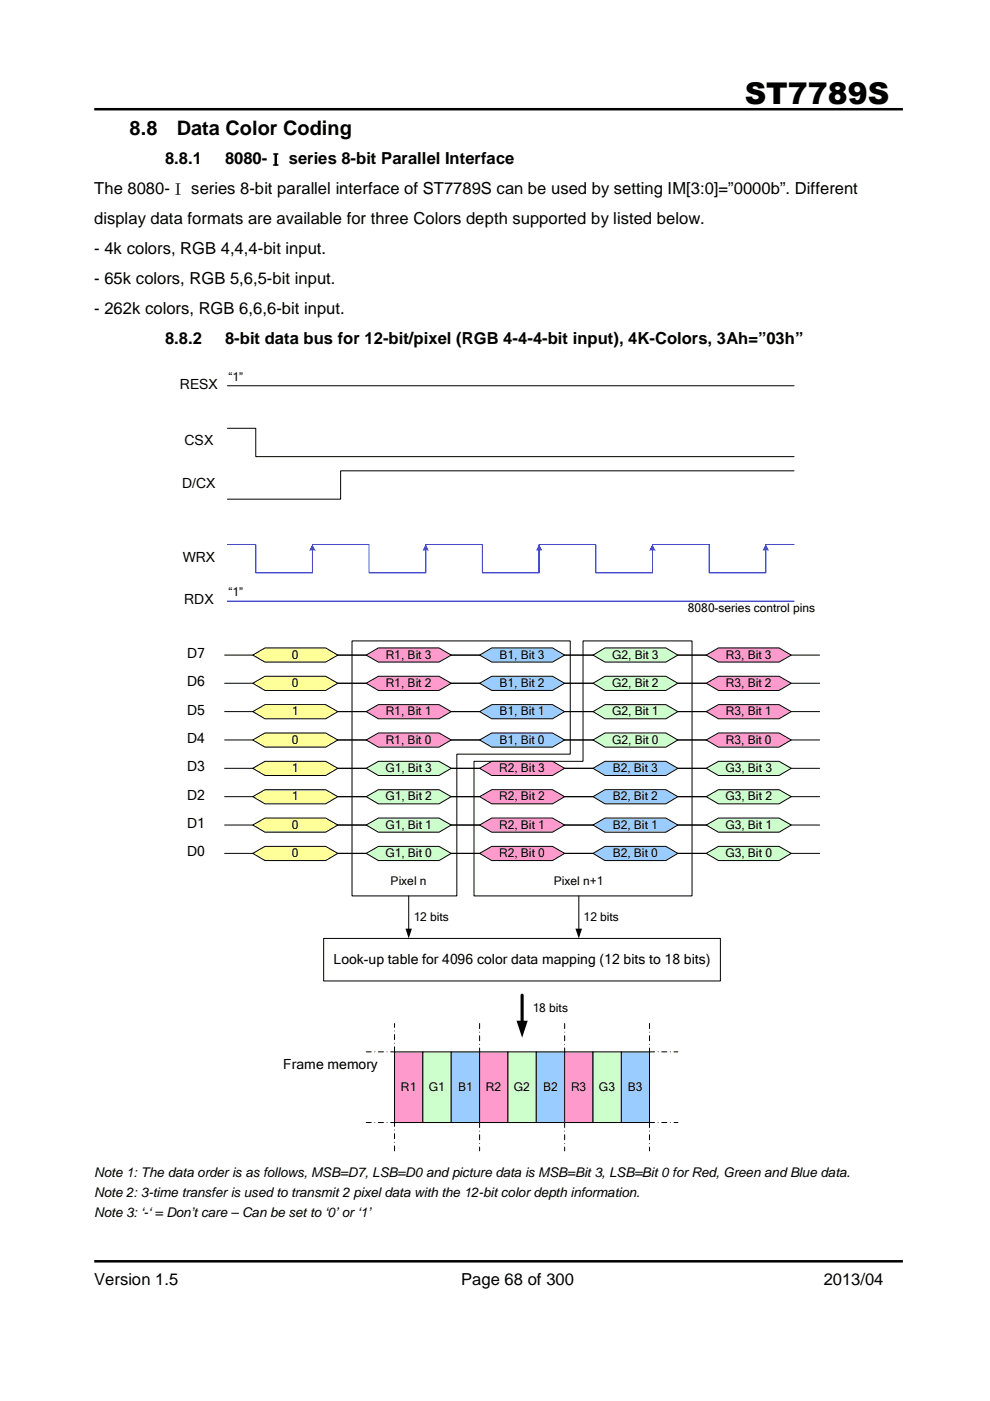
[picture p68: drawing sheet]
<svg xmlns="http://www.w3.org/2000/svg" width="210mm" height="297mm" viewBox="0 0 210 297" stroke-linecap="round" stroke-linejoin="round" font-family="sans-serif">
<defs><g id="words">
<text font-size="6.3" x="157.9" y="22">ST7789S</text>
<g font-size="4.2">
<text x="27.5" y="28.7">8.8</text>
<text x="37.5" y="28.7">Data Color Coding</text>
</g>
<g font-size="3.5">
<text x="35" y="34.8">8.8.1</text>
<text x="47.7" y="34.8">8080-Ⅰ series 8-bit Parallel Interface</text>
<text x="20" y="41.1">The 8080-Ⅰ series 8-bit parallel interface of ST7789S can be used by setting IM[3:0]=”0000b”. Different</text>
<text x="20" y="47.5">display data formats are available for three Colors depth supported by listed below.</text>
<text x="20" y="53.8">- 4k colors, RGB 4,4,4-bit input.</text>
<text x="20" y="60.2">- 65k colors, RGB 5,6,5-bit input.</text>
<text x="20" y="66.5">- 262k colors, RGB 6,6,6-bit input.</text>
<text x="35" y="72.9">8.8.2</text>
<text x="47.7" y="72.9">8-bit data bus for 12-bit/pixel (RGB 4-4-4-bit input), 4K-Colors, 3Ah=”03h”</text>
<text x="20" y="272.5">Version 1.5</text>
<text x="97.8" y="272.5">Page 68 of 300</text>
<text x="174.7" y="272.5">2013/04</text>
</g>
<g font-size="3">
<text x="38.1" y="82.4">RESX</text>
<text x="39.1" y="94.4">CSX</text>
<text x="38.7" y="103.5">D/CX</text>
<text x="38.7" y="119.1">WRX</text>
<text x="39" y="128.1">RDX</text>
<text x="39.7" y="139.5">D7</text>
<text x="39.7" y="145.5">D6</text>
<text x="39.7" y="151.5">D5</text>
<text x="39.7" y="157.5">D4</text>
<text x="39.7" y="163.5">D3</text>
<text x="39.7" y="169.5">D2</text>
<text x="39.7" y="175.6">D1</text>
<text x="39.7" y="181.6">D0</text>
<text x="70.7" y="204.3">Look-up table for 4096 color data mapping (12 bits to 18 bits)</text>
<text x="60.1" y="226.6">Frame memory</text>
</g>
<g font-size="2.8">
<text x="20" y="249.6">Note 1: The data order is as follows, MSB=D7, LSB=D0 and picture data is MSB=Bit 3, LSB=Bit 0 for Red, Green and Blue data.</text>
<text x="20" y="253.8">Note 2: 3-time transfer is used to transmit 2 pixel data with the 12-bit color depth information.</text>
<text x="20" y="258.1">Note 3: ‘-‘ = Don’t care – Can be set to ‘0’ or ‘1’</text>
</g>
<g font-size="2.5">
<text x="48.4" y="80.7">“1”</text>
<text x="48.4" y="126.4">“1”</text>
<text x="145.8" y="129.7">8080-series control pins</text>
<text x="61.9" y="139.6">0</text>
<text x="81.8" y="139.6">R1, Bit 3</text>
<text x="105.9" y="139.6">B1, Bit 3</text>
<text x="129.8" y="139.6">G2, Bit 3</text>
<text x="153.9" y="139.6">R3, Bit 3</text>
<text x="61.9" y="145.6">0</text>
<text x="81.8" y="145.6">R1, Bit 2</text>
<text x="105.9" y="145.6">B1, Bit 2</text>
<text x="129.8" y="145.6">G2, Bit 2</text>
<text x="153.9" y="145.6">R3, Bit 2</text>
<text x="61.9" y="151.6">1</text>
<text x="81.8" y="151.6">R1, Bit 1</text>
<text x="105.9" y="151.6">B1, Bit 1</text>
<text x="129.8" y="151.6">G2, Bit 1</text>
<text x="153.9" y="151.6">R3, Bit 1</text>
<text x="61.9" y="157.6">0</text>
<text x="81.8" y="157.6">R1, Bit 0</text>
<text x="105.9" y="157.6">B1, Bit 0</text>
<text x="129.8" y="157.6">G2, Bit 0</text>
<text x="153.9" y="157.6">R3, Bit 0</text>
<text x="61.9" y="163.7">1</text>
<text x="81.7" y="163.7">G1, Bit 3</text>
<text x="105.8" y="163.7">R2, Bit 3</text>
<text x="129.9" y="163.7">B2, Bit 3</text>
<text x="153.8" y="163.7">G3, Bit 3</text>
<text x="61.9" y="169.7">1</text>
<text x="81.7" y="169.7">G1, Bit 2</text>
<text x="105.8" y="169.7">R2, Bit 2</text>
<text x="129.9" y="169.7">B2, Bit 2</text>
<text x="153.8" y="169.7">G3, Bit 2</text>
<text x="61.9" y="175.7">0</text>
<text x="81.7" y="175.7">G1, Bit 1</text>
<text x="105.8" y="175.7">R2, Bit 1</text>
<text x="129.9" y="175.7">B2, Bit 1</text>
<text x="153.8" y="175.7">G3, Bit 1</text>
<text x="61.9" y="181.7">0</text>
<text x="81.7" y="181.7">G1, Bit 0</text>
<text x="105.8" y="181.7">R2, Bit 0</text>
<text x="129.9" y="181.7">B2, Bit 0</text>
<text x="153.8" y="181.7">G3, Bit 0</text>
<text x="82.8" y="187.6">Pixel n</text>
<text x="117.4" y="187.6">Pixel n+1</text>
<text x="87.7" y="195.4">12 bits</text>
<text x="123.7" y="195.4">12 bits</text>
<text x="112.9" y="214.6">18 bits</text>
<text x="85" y="231.2">R1</text>
<text x="90.9" y="231.2">G1</text>
<text x="97.1" y="231.2">B1</text>
<text x="103" y="231.2">R2</text>
<text x="109" y="231.2">G2</text>
<text x="115.1" y="231.2">B2</text>
<text x="121.1" y="231.2">R3</text>
<text x="127" y="231.2">G3</text>
<text x="133.1" y="231.2">B3</text>
</g>
</g></defs>
<path d="M20 23.2h171.4M20 267.4h171.4" fill="none" stroke="#010101" stroke-width=".53"/>
<path d="M123.6 135.9h23.1v54h-46.2v-28.5h23.1z" fill-rule="evenodd" fill="#fff"/>
<path d="M123.6 135.9h23.1v54h-46.2v-28.5h23.1z" fill="none" stroke="#010101" stroke-width=".21"/>
<path d="M74.6 135.9h46.3v24h-24v30h-22.3z" fill-rule="evenodd" fill="#fff"/>
<path d="M74.6 135.9h46.3v24h-24v30h-22.3z" fill="none" stroke="#010101" stroke-width=".21"/>
<path d="M77.6 138.9l2.6-1.5h12.9l2.6 1.5-2.6 1.5h-12.9z" fill-rule="evenodd" fill="#ff9acc"/>
<path d="M71.6 138.9h6M77.6 138.9l2.6-1.5h12.9l2.6 1.5-2.6 1.5h-12.9zM95.7 138.9h6" fill="none" stroke="#010101" stroke-width=".21"/>
<path d="M101.7 138.9l2.6-1.5h12.8l2.6 1.5-2.6 1.5h-12.8z" fill-rule="evenodd" fill="#9accff"/>
<path d="M95.7 138.9h6M101.7 138.9l2.6-1.5h12.8l2.6 1.5-2.6 1.5h-12.8zM119.7 138.9h6" fill="none" stroke="#010101" stroke-width=".21"/>
<path d="M125.7 138.9l2.6-1.5h12.9l2.5 1.5-2.5 1.5h-12.9z" fill-rule="evenodd" fill="#cfc"/>
<path d="M119.7 138.9h6M125.7 138.9l2.6-1.5h12.9l2.5 1.5-2.5 1.5h-12.9zM143.7 138.9h6" fill="none" stroke="#010101" stroke-width=".21"/>
<path d="M149.7 138.9l2.6-1.5h12.9l2.6 1.5-2.6 1.5h-12.9z" fill-rule="evenodd" fill="#ff9acc"/>
<path d="M143.7 138.9h6M149.7 138.9l2.6-1.5h12.9l2.6 1.5-2.6 1.5h-12.9zM167.8 138.9h6" fill="none" stroke="#010101" stroke-width=".21"/>
<path d="M53.6 138.9l2.6-1.5h12.8l2.6 1.5-2.6 1.5h-12.8z" fill-rule="evenodd" fill="#ffff9a"/>
<path d="M47.6 138.9h6M53.6 138.9l2.6-1.5h12.8l2.6 1.5-2.6 1.5h-12.8zM71.6 138.9h6" fill="none" stroke="#010101" stroke-width=".21"/>
<path d="M48.2 115.4h6v6.1h12.1v-6.1h5.9M66.3 116.5v5M48.2 127.5h120.2" fill="none" stroke="#0101ff" stroke-width=".21"/>
<path d="M66.3 115.4l.6 1.4-.7-.2-.7 .2z" fill-rule="evenodd" fill="#0101ff"/>
<path d="M144.4 115.4h6v6.1h11.9v-6.1h6.1M162.3 116.5v5" fill="none" stroke="#0101ff" stroke-width=".21"/>
<path d="M162.3 115.4l.8 1.4-.7-.2-.7 .2z" fill-rule="evenodd" fill="#0101ff"/>
<path d="M120.3 115.4h6v6.1h12v-6.1h6.1M138.3 116.5v5" fill="none" stroke="#0101ff" stroke-width=".21"/>
<path d="M138.3 115.4l.7 1.4-.7-.2-.7 .2z" fill-rule="evenodd" fill="#0101ff"/>
<path d="M96.3 115.4h6v6.1h12v-6.1h6M114.3 116.5v5" fill="none" stroke="#0101ff" stroke-width=".21"/>
<path d="M114.3 115.4l.7 1.4-.7-.2-.7 .2z" fill-rule="evenodd" fill="#0101ff"/>
<path d="M72.2 115.4h6v6.1h12.1v-6.1h6M90.3 116.5v5" fill="none" stroke="#0101ff" stroke-width=".21"/>
<path d="M90.3 115.4l.6 1.4-.6-.2-.7 .2z" fill-rule="evenodd" fill="#0101ff"/>
<path d="M48.2 90.8h6v6h114.2M48.2 81.8h120.2M168.4 99.8h-96.2v6h-24" fill="none" stroke="#010101" stroke-width=".21"/>
<path d="M77.6 144.9l2.6-1.5h12.9l2.6 1.5-2.6 1.5h-12.9z" fill-rule="evenodd" fill="#ff9acc"/>
<path d="M71.6 144.9h6M77.6 144.9l2.6-1.5h12.9l2.6 1.5-2.6 1.5h-12.9zM95.7 144.9h6" fill="none" stroke="#010101" stroke-width=".21"/>
<path d="M101.7 144.9l2.6-1.5h12.8l2.6 1.5-2.6 1.5h-12.8z" fill-rule="evenodd" fill="#9accff"/>
<path d="M95.7 144.9h6M101.7 144.9l2.6-1.5h12.8l2.6 1.5-2.6 1.5h-12.8zM119.7 144.9h6" fill="none" stroke="#010101" stroke-width=".21"/>
<path d="M125.7 144.9l2.6-1.5h12.9l2.5 1.5-2.5 1.5h-12.9z" fill-rule="evenodd" fill="#cfc"/>
<path d="M119.7 144.9h6M125.7 144.9l2.6-1.5h12.9l2.5 1.5-2.5 1.5h-12.9zM143.7 144.9h6" fill="none" stroke="#010101" stroke-width=".21"/>
<path d="M149.7 144.9l2.6-1.5h12.9l2.6 1.5-2.6 1.5h-12.9z" fill-rule="evenodd" fill="#ff9acc"/>
<path d="M143.7 144.9h6M149.7 144.9l2.6-1.5h12.9l2.6 1.5-2.6 1.5h-12.9zM167.8 144.9h6" fill="none" stroke="#010101" stroke-width=".21"/>
<path d="M53.6 144.9l2.6-1.5h12.8l2.6 1.5-2.6 1.5h-12.8z" fill-rule="evenodd" fill="#ffff9a"/>
<path d="M47.6 144.9h6M53.6 144.9l2.6-1.5h12.8l2.6 1.5-2.6 1.5h-12.8zM71.6 144.9h6" fill="none" stroke="#010101" stroke-width=".21"/>
<path d="M77.6 150.9l2.6-1.5h12.9l2.6 1.5-2.6 1.5h-12.9z" fill-rule="evenodd" fill="#ff9acc"/>
<path d="M71.6 150.9h6M77.6 150.9l2.6-1.5h12.9l2.6 1.5-2.6 1.5h-12.9zM95.7 150.9h6" fill="none" stroke="#010101" stroke-width=".21"/>
<path d="M101.7 150.9l2.6-1.5h12.8l2.6 1.5-2.6 1.5h-12.8z" fill-rule="evenodd" fill="#9accff"/>
<path d="M95.7 150.9h6M101.7 150.9l2.6-1.5h12.8l2.6 1.5-2.6 1.5h-12.8zM119.7 150.9h6" fill="none" stroke="#010101" stroke-width=".21"/>
<path d="M125.7 150.9l2.6-1.5h12.9l2.5 1.5-2.5 1.5h-12.9z" fill-rule="evenodd" fill="#cfc"/>
<path d="M119.7 150.9h6M125.7 150.9l2.6-1.5h12.9l2.5 1.5-2.5 1.5h-12.9zM143.7 150.9h6" fill="none" stroke="#010101" stroke-width=".21"/>
<path d="M149.7 150.9l2.6-1.5h12.9l2.6 1.5-2.6 1.5h-12.9z" fill-rule="evenodd" fill="#ff9acc"/>
<path d="M143.7 150.9h6M149.7 150.9l2.6-1.5h12.9l2.6 1.5-2.6 1.5h-12.9zM167.8 150.9h6" fill="none" stroke="#010101" stroke-width=".21"/>
<path d="M53.6 150.9l2.6-1.5h12.8l2.6 1.5-2.6 1.5h-12.8z" fill-rule="evenodd" fill="#ffff9a"/>
<path d="M47.6 150.9h6M53.6 150.9l2.6-1.5h12.8l2.6 1.5-2.6 1.5h-12.8zM71.6 150.9h6" fill="none" stroke="#010101" stroke-width=".21"/>
<path d="M77.6 156.9l2.6-1.5h12.9l2.6 1.5-2.6 1.5h-12.9z" fill-rule="evenodd" fill="#ff9acc"/>
<path d="M71.6 156.9h6M77.6 156.9l2.6-1.5h12.9l2.6 1.5-2.6 1.5h-12.9zM95.7 156.9h6" fill="none" stroke="#010101" stroke-width=".21"/>
<path d="M101.7 156.9l2.6-1.5h12.8l2.6 1.5-2.6 1.5h-12.8z" fill-rule="evenodd" fill="#9accff"/>
<path d="M95.7 156.9h6M101.7 156.9l2.6-1.5h12.8l2.6 1.5-2.6 1.5h-12.8zM119.7 156.9h6" fill="none" stroke="#010101" stroke-width=".21"/>
<path d="M125.7 156.9l2.6-1.5h12.9l2.5 1.5-2.5 1.5h-12.9z" fill-rule="evenodd" fill="#cfc"/>
<path d="M119.7 156.9h6M125.7 156.9l2.6-1.5h12.9l2.5 1.5-2.5 1.5h-12.9zM143.7 156.9h6" fill="none" stroke="#010101" stroke-width=".21"/>
<path d="M149.7 156.9l2.6-1.5h12.9l2.6 1.5-2.6 1.5h-12.9z" fill-rule="evenodd" fill="#ff9acc"/>
<path d="M143.7 156.9h6M149.7 156.9l2.6-1.5h12.9l2.6 1.5-2.6 1.5h-12.9zM167.8 156.9h6" fill="none" stroke="#010101" stroke-width=".21"/>
<path d="M53.6 156.9l2.6-1.5h12.8l2.6 1.5-2.6 1.5h-12.8z" fill-rule="evenodd" fill="#ffff9a"/>
<path d="M47.6 156.9h6M53.6 156.9l2.6-1.5h12.8l2.6 1.5-2.6 1.5h-12.8zM71.6 156.9h6" fill="none" stroke="#010101" stroke-width=".21"/>
<path d="M77.6 162.9l2.6-1.5h12.9l2.6 1.5-2.6 1.5h-12.9z" fill-rule="evenodd" fill="#cfc"/>
<path d="M71.6 162.9h6M77.6 162.9l2.6-1.5h12.9l2.6 1.5-2.6 1.5h-12.9zM95.7 162.9h6" fill="none" stroke="#010101" stroke-width=".21"/>
<path d="M101.7 162.9l2.6-1.5h12.8l2.6 1.5-2.6 1.5h-12.8z" fill-rule="evenodd" fill="#ff9acc"/>
<path d="M95.7 162.9h6M101.7 162.9l2.6-1.5h12.8l2.6 1.5-2.6 1.5h-12.8zM119.7 162.9h6" fill="none" stroke="#010101" stroke-width=".21"/>
<path d="M125.7 162.9l2.6-1.5h12.9l2.5 1.5-2.5 1.5h-12.9z" fill-rule="evenodd" fill="#9accff"/>
<path d="M119.7 162.9h6M125.7 162.9l2.6-1.5h12.9l2.5 1.5-2.5 1.5h-12.9zM143.7 162.9h6" fill="none" stroke="#010101" stroke-width=".21"/>
<path d="M149.7 162.9l2.6-1.5h12.9l2.6 1.5-2.6 1.5h-12.9z" fill-rule="evenodd" fill="#cfc"/>
<path d="M143.7 162.9h6M149.7 162.9l2.6-1.5h12.9l2.6 1.5-2.6 1.5h-12.9zM167.8 162.9h6" fill="none" stroke="#010101" stroke-width=".21"/>
<path d="M53.6 162.9l2.6-1.5h12.8l2.6 1.5-2.6 1.5h-12.8z" fill-rule="evenodd" fill="#ffff9a"/>
<path d="M47.6 162.9h6M53.6 162.9l2.6-1.5h12.8l2.6 1.5-2.6 1.5h-12.8zM71.6 162.9h6" fill="none" stroke="#010101" stroke-width=".21"/>
<path d="M77.6 168.9l2.6-1.5h12.9l2.6 1.5-2.6 1.5h-12.9z" fill-rule="evenodd" fill="#cfc"/>
<path d="M71.6 168.9h6M77.6 168.9l2.6-1.5h12.9l2.6 1.5-2.6 1.5h-12.9zM95.7 168.9h6" fill="none" stroke="#010101" stroke-width=".21"/>
<path d="M101.7 168.9l2.6-1.5h12.8l2.6 1.5-2.6 1.5h-12.8z" fill-rule="evenodd" fill="#ff9acc"/>
<path d="M95.7 168.9h6M101.7 168.9l2.6-1.5h12.8l2.6 1.5-2.6 1.5h-12.8zM119.7 168.9h6" fill="none" stroke="#010101" stroke-width=".21"/>
<path d="M125.7 168.9l2.6-1.5h12.9l2.5 1.5-2.5 1.5h-12.9z" fill-rule="evenodd" fill="#9accff"/>
<path d="M119.7 168.9h6M125.7 168.9l2.6-1.5h12.9l2.5 1.5-2.5 1.5h-12.9zM143.7 168.9h6" fill="none" stroke="#010101" stroke-width=".21"/>
<path d="M149.7 168.9l2.6-1.5h12.9l2.6 1.5-2.6 1.5h-12.9z" fill-rule="evenodd" fill="#cfc"/>
<path d="M143.7 168.9h6M149.7 168.9l2.6-1.5h12.9l2.6 1.5-2.6 1.5h-12.9zM167.8 168.9h6" fill="none" stroke="#010101" stroke-width=".21"/>
<path d="M53.6 168.9l2.6-1.5h12.8l2.6 1.5-2.6 1.5h-12.8z" fill-rule="evenodd" fill="#ffff9a"/>
<path d="M47.6 168.9h6M53.6 168.9l2.6-1.5h12.8l2.6 1.5-2.6 1.5h-12.8zM71.6 168.9h6" fill="none" stroke="#010101" stroke-width=".21"/>
<path d="M77.6 174.9l2.6-1.5h12.9l2.6 1.5-2.6 1.5h-12.9z" fill-rule="evenodd" fill="#cfc"/>
<path d="M71.6 174.9h6M77.6 174.9l2.6-1.5h12.9l2.6 1.5-2.6 1.5h-12.9zM95.7 174.9h6" fill="none" stroke="#010101" stroke-width=".21"/>
<path d="M101.7 174.9l2.6-1.5h12.8l2.6 1.5-2.6 1.5h-12.8z" fill-rule="evenodd" fill="#ff9acc"/>
<path d="M95.7 174.9h6M101.7 174.9l2.6-1.5h12.8l2.6 1.5-2.6 1.5h-12.8zM119.7 174.9h6" fill="none" stroke="#010101" stroke-width=".21"/>
<path d="M125.7 174.9l2.6-1.5h12.9l2.5 1.5-2.5 1.5h-12.9z" fill-rule="evenodd" fill="#9accff"/>
<path d="M119.7 174.9h6M125.7 174.9l2.6-1.5h12.9l2.5 1.5-2.5 1.5h-12.9zM143.7 174.9h6" fill="none" stroke="#010101" stroke-width=".21"/>
<path d="M149.7 174.9l2.6-1.5h12.9l2.6 1.5-2.6 1.5h-12.9z" fill-rule="evenodd" fill="#cfc"/>
<path d="M143.7 174.9h6M149.7 174.9l2.6-1.5h12.9l2.6 1.5-2.6 1.5h-12.9zM167.8 174.9h6" fill="none" stroke="#010101" stroke-width=".21"/>
<path d="M53.6 174.9l2.6-1.5h12.8l2.6 1.5-2.6 1.5h-12.8z" fill-rule="evenodd" fill="#ffff9a"/>
<path d="M47.6 174.9h6M53.6 174.9l2.6-1.5h12.8l2.6 1.5-2.6 1.5h-12.8zM71.6 174.9h6" fill="none" stroke="#010101" stroke-width=".21"/>
<path d="M77.6 180.9l2.6-1.4h12.9l2.6 1.4-2.6 1.6h-12.9z" fill-rule="evenodd" fill="#cfc"/>
<path d="M71.6 180.9h6M77.6 180.9l2.6-1.4h12.9l2.6 1.4-2.6 1.6h-12.9zM95.7 180.9h6" fill="none" stroke="#010101" stroke-width=".21"/>
<path d="M101.7 180.9l2.6-1.4h12.8l2.6 1.4-2.6 1.6h-12.8z" fill-rule="evenodd" fill="#ff9acc"/>
<path d="M95.7 180.9h6M101.7 180.9l2.6-1.4h12.8l2.6 1.4-2.6 1.6h-12.8zM119.7 180.9h6" fill="none" stroke="#010101" stroke-width=".21"/>
<path d="M125.7 180.9l2.6-1.4h12.9l2.5 1.4-2.5 1.6h-12.9z" fill-rule="evenodd" fill="#9accff"/>
<path d="M119.7 180.9h6M125.7 180.9l2.6-1.4h12.9l2.5 1.4-2.5 1.6h-12.9zM143.7 180.9h6" fill="none" stroke="#010101" stroke-width=".21"/>
<path d="M149.7 180.9l2.6-1.4h12.9l2.6 1.4-2.6 1.6h-12.9z" fill-rule="evenodd" fill="#cfc"/>
<path d="M143.7 180.9h6M149.7 180.9l2.6-1.4h12.9l2.6 1.4-2.6 1.6h-12.9zM167.8 180.9h6" fill="none" stroke="#010101" stroke-width=".21"/>
<path d="M53.6 180.9l2.6-1.4h12.8l2.6 1.4-2.6 1.6h-12.8z" fill-rule="evenodd" fill="#ffff9a"/>
<path d="M47.6 180.9h6M53.6 180.9l2.6-1.4h12.8l2.6 1.4-2.6 1.6h-12.8zM68.6 199h84.1v9h-84.1zM71.6 180.9h6M86.7 189.9v7.2" fill="none" stroke="#010101" stroke-width=".21"/>
<path d="M86 196.9h1.3l-.6 2.1z" fill="#010101"/>
<path d="M122.7 189.9v7.2" fill="none" stroke="#010101" stroke-width=".21"/>
<path d="M122 196.9h1.4l-.7 2.1z" fill="#010101"/>
<path d="M83.7 223h6v15h-6z" fill-rule="evenodd" fill="#ff9acc"/>
<path d="M83.7 223h6v15h-6z" fill="none" stroke="#010101" stroke-width=".21"/>
<path d="M89.7 223h6v15h-6z" fill-rule="evenodd" fill="#cfc"/>
<path d="M89.7 223h6v15h-6z" fill="none" stroke="#010101" stroke-width=".21"/>
<path d="M95.7 223h6v15h-6z" fill-rule="evenodd" fill="#9accff"/>
<path d="M95.7 223h6v15h-6z" fill="none" stroke="#010101" stroke-width=".21"/>
<path d="M101.7 217v6M119.7 217v6M137.7 217v6M77.6 223h6.1M77.6 238h6.1M83.7 223v-6M101.7 238v6M119.7 238v6M137.7 223h6M137.7 238h6M137.7 238v6M83.7 244v-6" fill="none" stroke="#010101" stroke-width=".21" stroke-dasharray="1.1 .8 0 .8"/>
<path d="M101.7 223h6v15h-6z" fill-rule="evenodd" fill="#ff9acc"/>
<path d="M101.7 223h6v15h-6z" fill="none" stroke="#010101" stroke-width=".21"/>
<path d="M107.7 223h6v15h-6z" fill-rule="evenodd" fill="#cfc"/>
<path d="M107.7 223h6v15h-6z" fill="none" stroke="#010101" stroke-width=".21"/>
<path d="M113.7 223h6v15h-6z" fill-rule="evenodd" fill="#9accff"/>
<path d="M113.7 223h6v15h-6z" fill="none" stroke="#010101" stroke-width=".21"/>
<path d="M119.7 223h6v15h-6z" fill-rule="evenodd" fill="#ff9acc"/>
<path d="M119.7 223h6v15h-6z" fill="none" stroke="#010101" stroke-width=".21"/>
<path d="M125.7 223h6v15h-6z" fill-rule="evenodd" fill="#cfc"/>
<path d="M125.7 223h6v15h-6z" fill="none" stroke="#010101" stroke-width=".21"/>
<path d="M131.7 223h6v15h-6z" fill-rule="evenodd" fill="#9accff"/>
<path d="M131.7 223h6v15h-6z" fill="none" stroke="#010101" stroke-width=".21"/>
<path d="M110.7 211v5.7" fill="none" stroke="#010101" stroke-width=".66"/>
<path d="M109.5 216.4h2.4l-1.2 3.6z" fill="#010101"/>
<use href="#words"/>
</svg>
